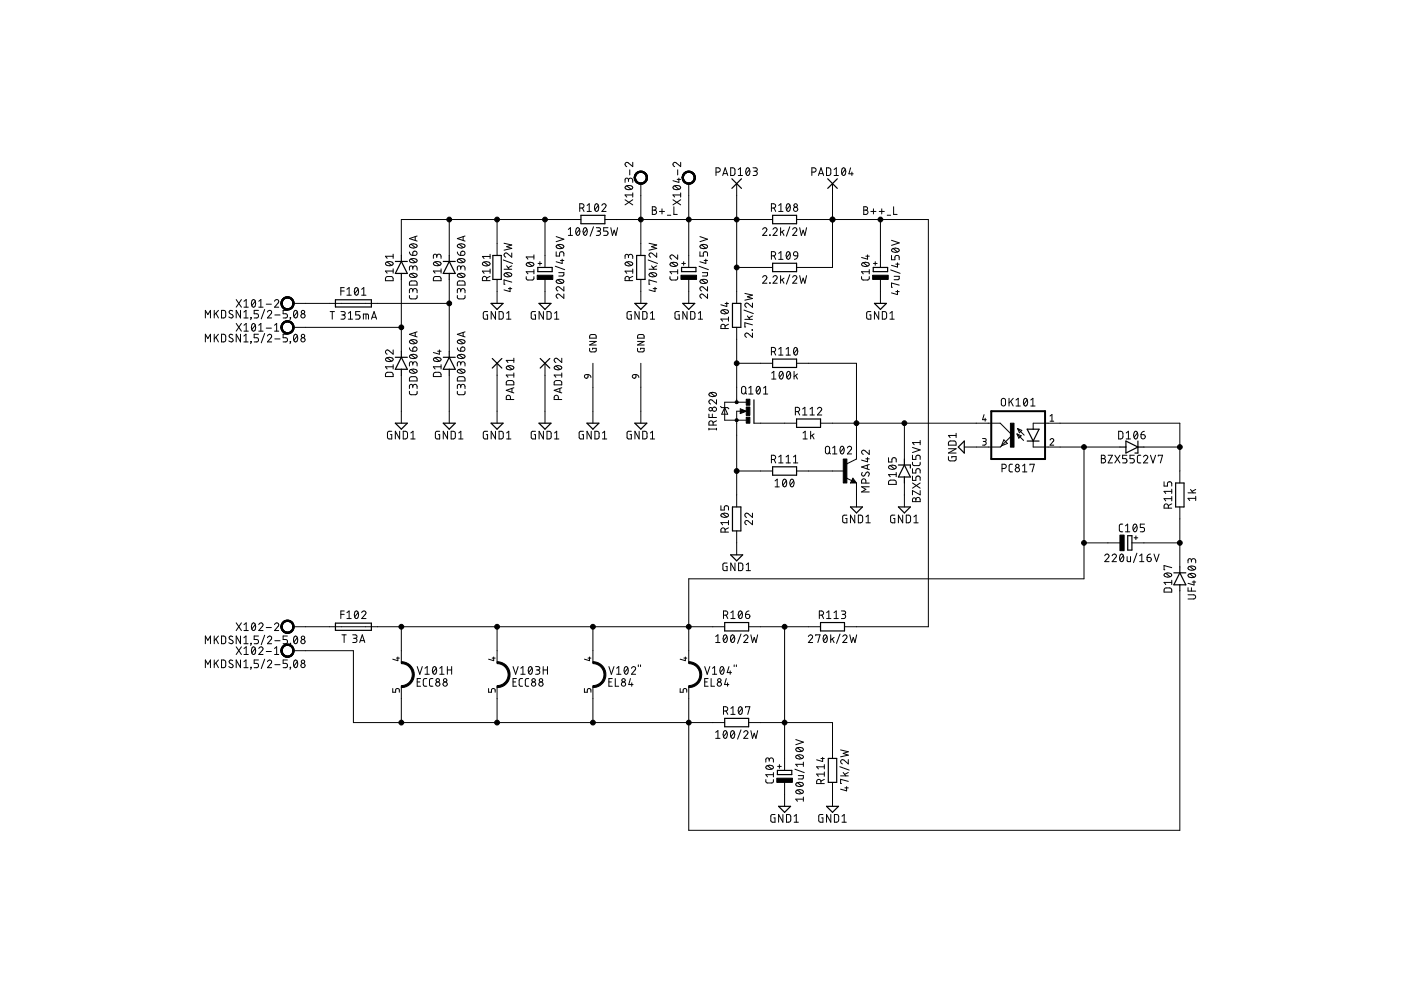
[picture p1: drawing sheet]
<svg xmlns="http://www.w3.org/2000/svg" width="297mm" height="210mm" viewBox="0 0 297 210" stroke-linecap="round" stroke-linejoin="round" font-family="sans-serif">
<g fill="none" stroke="#000" stroke-width=".21">
<path d="M132.6 39.5a1.03 1.03 0 0 1 1.6 .3 .97 .97 0 0 1-1.7 0zM132.9 39.4l.9 .7M133.2 38.2a.46 .46 0 0 1 .5-.4 .46 .46 0 0 1 .5 .4v.5M133.2 38.5v-.4a.36 .36 0 0 0-.3-.3 .36 .36 0 0 0-.4 .3v.6M133.5 36v1.1M134.2 34.4v.9l-1-.7a.44 .44 0 0 0-.7 .1 .44 .44 0 0 0 .4 .6M135.9 38.9v15.3M142.8 39.5a1.03 1.03 0 0 1 1.5 .3 .97 .97 0 0 1-1.6 0zM143 39.4l.9 .7M143.6 38h.7M143.7 36v1.1M143.9 37.8v.9l-1.2-.4"/>
<path d="M144.3 34.4v.9l-.9-.7a.44 .44 0 0 0-.7 .1 .44 .44 0 0 0 .3 .6M146 38.9v17.8M151.8 36.5h.5a.46 .46 0 0 0 .4-.5 .46 .46 0 0 0-.4-.4h-.5v1.6M153.2 37.2l.6-1.6 .5 1.6M153.4 36.8h.8M154.9 35.6h.7l.2 .3v.8l-.2 .5h-.7zM156.2 38.9v25.4M156.5 37.2h.9M156.5 35.9l.5-.3v1.6M158.3 35.7l.1-.1a.8 .8 0 0 1 .7 .5 .8 .8 0 0 1-.2 .9l-.3 .2a1.02 1.02 0 0 1-.3-1.5zM158.9 35.9l-.7 1M159.7 35.6h.5a.36 .36 0 0 1 .4 .3 .36 .36 0 0 1-.4 .4h-.3"/>
<path d="M160.1 36.3a.46 .46 0 0 1 .5 .5 .46 .46 0 0 1-.5 .4h-.4M172.1 36.5h.5a.46 .46 0 0 0 .4-.5 .46 .46 0 0 0-.4-.4h-.5v1.6M173.5 37.2l.6-1.6 .5 1.6M173.7 36.8h.8M175.2 35.6h.7l.2 .3v.8l-.2 .5h-.7zM176.5 38.9v17.8h-7.6M176.8 37.2h1M176.8 35.9l.5-.3v1.6M178.6 35.7l.1-.1a.8 .8 0 0 1 .7 .5 .8 .8 0 0 1-.2 .9l-.3 .2a1.04 1.04 0 0 1-.3-1.5zM179.2 35.9l-.7 1M180.3 35.6l-.3 1.3h.9M180.6 36.5v.7"/>
<path d="M81.8 55.6a1.02 1.02 0 0 1 1.6 .3 .97 .97 0 0 1-1.7 0zM81.9 58.8l1.2-.1 .2 .2 .1 .6h-1.7zM82.1 55.5l.9 .8M83.4 54.3h-1.7l.4 .5M83.4 57.5h-1.7l.4 .4M83.4 53.9v.9M83.4 57v.9M85.1 59.2v15.3M86.8 53.4l.3 .6 .4 .1M86.9 58.1a1.02 1.02 0 0 1 1.5 .3 .97 .97 0 0 1-1.6 0zM86.9 55a1.02 1.02 0 0 1 1.5 .3 .97 .97 0 0 1-1.6 0zM86.9 51.9a1.04 1.04 0 0 1 1.5 .2 .95 .95 0 0 1-1.6 0z"/>
<path d="M86.9 59.7l1.3-.1 .2 .2v.7h-1.6zM87.2 58l.9 .8M87.2 54.9l.9 .7M87.2 51.8l.9 .7M87.5 56.8a.46 .46 0 0 1 .5-.4 .46 .46 0 0 1 .4 .4v.5M87.5 57.1v-.4a.36 .36 0 0 0-.3-.3 .36 .36 0 0 0-.4 .3v.6M87.6 53.4a.46 .46 0 0 1 .8 .1 .46 .46 0 0 1-.4 .6h-.5zM88 50.2v.8M88.4 50l-1.6 .6 1.6 .5M92 55.6a1.02 1.02 0 0 1 1.5 .3 .97 .97 0 0 1-1.6 0zM92 58.8l1.2-.1 .3 .2v.6h-1.6zM92.2 55.5l1 .8"/>
<path d="M92.6 54.3a.46 .46 0 0 1 .5-.4 .46 .46 0 0 1 .4 .4v.5M92.6 54.6v-.3a.36 .36 0 0 0-.4-.4 .36 .36 0 0 0-.3 .4v.5M93.5 57v.9M93.5 57.5h-1.6l.3 .4M95.2 46.5v7.7M95.2 59.2v15.3M97 53.4l.3 .6 .4 .1M97.1 58.1a1.02 1.02 0 0 1 1.5 .3 .97 .97 0 0 1-1.6 0zM97.1 55a1.02 1.02 0 0 1 1.5 .3 .97 .97 0 0 1-1.6 0zM97.1 51.9a1.04 1.04 0 0 1 1.5 .2 .95 .95 0 0 1-1.6 0zM97.1 59.7l1.2-.1 .3 .2v.7h-1.6zM97.3 58l.9 .8"/>
<path d="M97.3 54.9l.9 .7M97.3 51.8l.9 .7M97.7 56.8a.46 .46 0 0 1 .4-.4 .46 .46 0 0 1 .5 .4v.5M97.7 57.1v-.4a.36 .36 0 0 0-.4-.3 .36 .36 0 0 0-.3 .3v.6M97.8 53.4a.46 .46 0 0 1 .7 .1 .46 .46 0 0 1-.4 .6h-.4zM98.2 50.2v.8M98.6 50l-1.6 .6 1.6 .5M102.4 55.7a1.04 1.04 0 0 1 1.5 .2 .95 .95 0 0 1-1.6 0zM102.6 55.6l.9 .7M103.2 59.5v-.4a.46 .46 0 0 0-.5-.5 .46 .46 0 0 0-.4 .5v.4h1.6M103.9 57.5h-1.6l.3 .5M103.9 58.6l-.7 .3"/>
<path d="M103.9 53.9v.9M103.9 57v1M103.9 54.4h-1.6l.3 .4M105.4 46.5v7.7M105.4 59.2v5.1M106.7 55.1l2 .8M106.9 57.1h1.6M106.9 51.6l1.6 .3-1.1 .4 1.1 .4-1.6 .3M107 58a1.02 1.02 0 0 1 1.5 .3 .97 .97 0 0 1-1.6 0zM107.2 57.9l.9 .7M107.4 56.4l.5 .7M108.5 53.6v.9l-.9-.7a.44 .44 0 0 0-.7 .1 .44 .44 0 0 0 .3 .6"/>
<path d="M108.5 59.8l-1.6-.4v.9h.2M108.5 56.4l-.8 .4M111.6 58.7v.5l.3 .2h1.1l.2-.2v-.5M111.7 55.8a1.04 1.04 0 0 1 1.5 .2 .95 .95 0 0 1-1.6 0zM111.9 55.7l.9 .7M113.2 57.6h-1.6l.3 .5M113.2 54v.9M113.2 57.2v.9M113.2 54.5h-1.6l.3 .4M114.1 55.9h.8M114.5 55.5v.7M115.5 46.5v10.2"/>
<path d="M115.5 59.2v5.1M117.7 56.5l2 .7M117.9 53.4v.9h.7v-.6a.46 .46 0 0 1 .5-.3 .46 .46 0 0 1 .4 .3v.6M117.9 50.2l1.6 .5-1.6 .5M118 59.4a1.02 1.02 0 0 1 1.5 .3 .97 .97 0 0 1-1.6 0zM118 52a1.02 1.02 0 0 1 1.5 .3 .97 .97 0 0 1-1.6 0zM118.3 59.3l.9 .7M118.3 51.9l.9 .7M118.5 57.8h1v.6l-.1 .1h-.9M118.8 55.2h.7M119.2 54.9v1l-1.3-.4M120.5 48.6l.4-.3v1.6"/>
<path d="M120.5 49.9h.9M122.3 48.4l.2-.1a.97 .97 0 0 1 0 1.6 1.03 1.03 0 0 1-.2-1.5zM122.9 48.6l-.7 1M122.9 44.1h.5a.46 .46 0 0 0 .4-.4 .46 .46 0 0 0-.4-.5h-.5v1.6M123.2 46.5h-38.1v7.7M123.5 44.1l.3 .7M123.8 48.4l.3-.1a.97 .97 0 0 1 0 1.6 1.03 1.03 0 0 1-.3-1.5zM124.4 48.6l-.7 1M124.5 43.6l.4-.4v1.6M124.5 44.8h.9M125.8 48.1l-.7 2M126.2 43.3l.3-.1a.97 .97 0 0 1 0 1.6 1.02 1.02 0 0 1-.3-1.5z"/>
<path d="M126.4 48.3h.6a.36 .36 0 0 1 .3 .3 .36 .36 0 0 1-.3 .4h-.4M126.9 43.6l-.8 .9M126.9 49a.46 .46 0 0 1 .4 .5 .46 .46 0 0 1-.4 .4h-.5M127.6 43.6a.44 .44 0 0 1 .6-.4 .44 .44 0 0 1 .2 .7l-.8 .9h.9M128.2 46.5h35.6M128.9 48.3h-.9v.7h.5a.46 .46 0 0 1 .4 .5 .46 .46 0 0 1-.4 .4h-.5M129.5 48.3l.4 1.6 .3-1.1 .4 1.1 .3-1.6M132.5 42.4l1.7 1M132.6 55.7a1.06 1.06 0 0 1 1.6 .2 .95 .95 0 0 1-1.7 0zM132.9 55.6l.9 .7M133.2 54.4a.46 .46 0 0 1 .5-.5 .46 .46 0 0 1 .5 .5v.4M133.2 54.6v-.3a.36 .36 0 0 0-.3-.4 .36 .36 0 0 0-.4 .4v.5"/>
<path d="M133.4 59.5v-.4a.44 .44 0 0 0-.4-.5 .44 .44 0 0 0-.5 .5v.4h1.7M134.2 58.6l-.8 .3M134.2 57.5h-1.7l.4 .5M134.2 40.9v.9M134.2 57v1M134.2 42.4l-1.7 1M134.2 41.3h-1.7l.4 .5M135.9 59.2v5.1M137.4 55.1l2 .8M137.6 57.1h1.6M137.6 51.6l1.6 .3-1.1 .4 1.1 .4-1.6 .3M137.7 58a1.03 1.03 0 0 1 1.5 .3 .97 .97 0 0 1-1.6 0z"/>
<path d="M138 57.9l.9 .7M138.1 56.4l.6 .7M138.3 43.8h.5a.36 .36 0 0 1 .3 .4 .36 .36 0 0 1-.3 .4 .46 .46 0 0 1 .4 .4 .46 .46 0 0 1-.4 .5h-.5zM138.3 44.6h.5M139.2 53.6v.9l-.9-.7a.44 .44 0 0 0-.7 .1 .44 .44 0 0 0 .4 .6M139.2 59.8l-1.6-.4v.9h.2M139.2 56.4l-.7 .4M139.8 44.8h1.1M140.4 44.3v1.1M141.5 45.6h.7M142 58.7l.1 .5 .3 .2h1l.2-.2 .1-.5M142.2 55.8a1.06 1.06 0 0 1 1.5 .2 .95 .95 0 0 1-1.7 0z"/>
<path d="M142.4 55.7l.9 .7M142.7 42.4l1.6 1M142.9 43.8v1.7h.7M143.7 54v.9l-.9-.7a.45 .45 0 0 0-.7 .1 .45 .45 0 0 0 .3 .6M143.7 57.6h-1.7l.4 .5M143.7 57.2v.9M144.3 41.3h-1.6l.3 .5M144.3 42.4l-1.6 1M144.3 40.9v.9M144.5 55.9h.8M144.9 55.5v.7M146 59.2v5.1"/>
<path d="M148.2 56.5l2 .7M148.4 53.4v.9h.7v-.6a.45 .45 0 0 1 .5-.3 .45 .45 0 0 1 .4 .3v.6M148.4 50.2l1.6 .5-1.6 .5M148.5 59.4a1 1 0 0 1 1.5 .3 .95 .95 0 0 1-1.6 0zM148.5 52a1 1 0 0 1 1.5 .3 .95 .95 0 0 1-1.6 0zM148.8 59.3l.8 .7M148.8 51.9l.8 .7M148.9 57.8h1.1v.6l-.1 .1h-1M149.3 55.2h.7M149.6 54.9v1l-1.2-.4M156.2 56.7h7.6M161.7 58.8a.45 .45 0 0 1 .6-.3 .45 .45 0 0 1 .2 .7l-.8 .8h.9"/>
<path d="M161.7 48.6a.45 .45 0 0 1 .6-.3 .45 .45 0 0 1 .2 .7l-.8 .9h.9M163.2 49.8l.1 .1zM163.2 60h.1zM163.6 54.3h.4a.44 .44 0 0 0 .5-.5 .44 .44 0 0 0-.5-.4h-.4v1.6M163.6 44.1h.4a.46 .46 0 0 0 .5-.4 .46 .46 0 0 0-.5-.5h-.4v1.6M163.9 58.8a.44 .44 0 0 1 .6-.3 .44 .44 0 0 1 .2 .7l-.8 .8h.9M163.9 48.6a.44 .44 0 0 1 .6-.3 .44 .44 0 0 1 .2 .7l-.8 .9h.9M164.1 54.3l.4 .7M164.1 44.1l.4 .7M165.1 44.8h.9M165.1 53.7l.5-.3v1.6M165.1 43.6l.5-.4v1.6"/>
<path d="M165.1 55h.9M165.5 48.3v1.6M165.5 58.4v1.6M165.8 59.3l.4 .7M165.8 49.1l.4 .8M166.2 59l-.7 .5M166.2 48.8l-.7 .6M166.9 53.5l.2-.1a.97 .97 0 0 1 0 1.6 1.03 1.03 0 0 1-.2-1.5zM166.9 43.3l.2-.1a.97 .97 0 0 1 0 1.6 1.02 1.02 0 0 1-.2-1.5zM167.4 58.3l-.7 1.9M167.4 48.1l-.7 2M167.5 53.7l-.7 .9"/>
<path d="M167.5 43.6l-.7 .9M168.1 58.8a.44 .44 0 0 1 .6-.3 .44 .44 0 0 1 .1 .7l-.7 .8h.9M168.1 48.6a.44 .44 0 0 1 .6-.3 .44 .44 0 0 1 .1 .7l-.7 .9h.9M168.4 53.5l.3-.1 .3 .1 .1 .8-.8-.2-.1-.3zM168.9 46.5h27.9v86.4h-17.8M169.1 54.3l-.3 .5-.4 .2M169.5 58.4l.4 1.6 .4-1 .3 1 .4-1.6M169.5 48.3l.4 1.6 .4-1.1 .3 1.1 .4-1.6M182.7 58.7v.5l.3 .2h1.1l.2-.2v-.5M182.8 55.8a1.02 1.02 0 0 1 1.5 .2 .95 .95 0 0 1-1.6 0zM183 55.7l.9 .7M183.1 43.8h.5a.36 .36 0 0 1 .3 .4 .36 .36 0 0 1-.3 .4 .46 .46 0 0 1 .4 .4 .46 .46 0 0 1-.4 .5h-.5z"/>
<path d="M183.1 44.6h.5M183.6 54.3h.7M183.9 54v.9l-1.2-.3M184.3 57.2v.9M184.3 57.6h-1.6l.3 .5M184.6 44.8h1.1M185.2 44.3v1.1M185.2 55.9h.8M185.6 55.5v.7M186.4 44.8h1.1M186.7 46.5v10.2M186.7 59.2v5.1"/>
<path d="M186.9 44.3v1.1M188.1 45.6h.7M188.8 57.2l2 .8M189 54.2v.9h.7v-.6a.47 .47 0 0 1 .5-.3 .47 .47 0 0 1 .4 .3v.6M189 50.9l1.6 .6-1.6 .5M189.1 52.8a1.02 1.02 0 0 1 1.5 .3 .97 .97 0 0 1-1.6 0zM189.4 52.7l.9 .7M189.5 43.8v1.7h.7M189.6 58.6h1v.5l-.1 .2h-.9M189.9 56h.7M190.3 55.7v.9l-1.3-.3M43.5 67.4v-1.6l.6 .9 .5-.9v1.6"/>
<path d="M43.5 72.5v-1.6l.6 .9 .5-.9v1.6M45.4 65.8v1.6M45.4 70.9v1.6M45.8 71.5l.5 1M45.8 66.4l.5 1M46.3 70.9l-.9 1M46.3 65.8l-.9 1M47 70.9h.6l.2 .3v1l-.2 .3h-.6zM47 65.8h.6l.2 .3v1l-.2 .3h-.6zM49.3 71a.41 .41 0 0 0-.5-.1 .41 .41 0 0 0-.1 .6l.6 .3a.41 .41 0 0 1 0 .6 .41 .41 0 0 1-.6 0l-.2-.1M49.3 65.9a.41 .41 0 0 0-.6 0 .41 .41 0 0 0 0 .6l.6 .2a.41 .41 0 0 1 0 .7 .41 .41 0 0 1-.6-.1l-.2-.1M50.1 68.6l1.1 1.6"/>
<path d="M50.1 63.5l1.1 1.6M51 65.8v1.6l-.9-1.6v1.6M51 70.9v1.6l-.9-1.6v1.6M51.2 68.6l-1.1 1.6M51.2 63.5l-1.1 1.6M51.7 72.5h.9M51.7 71.2l.5-.3v1.6M51.7 66.2l.5-.4v1.6M51.7 67.4h.9M51.7 69l.5-.4v1.6M51.7 63.9l.5-.4v1.6M51.7 70.2h.9"/>
<path d="M51.7 65.1h.9M53.2 72.4l.1 .1zM53.2 67.3l.1 .1zM53.3 72.5l-.2 .4M53.3 67.4l-.2 .4M53.5 68.7l.3-.1a.97 .97 0 0 1 0 1.6 1 1 0 0 1-.3-1.5zM53.5 63.6l.3-.1a.95 .95 0 0 1 0 1.6 1 1 0 0 1-.3-1.5zM54.1 69l-.7 .8M54.1 63.9l-.7 .9M54.8 70.9h-.9v.7h.5a.45 .45 0 0 1 .4 .5 .45 .45 0 0 1-.4 .4h-.5M54.8 65.8h-.9v.7h.5a.45 .45 0 0 1 .4 .5 .45 .45 0 0 1-.4 .4h-.5M54.9 70.2h.9"/>
<path d="M54.9 69l.4-.4v1.6M54.9 63.9l.4-.4v1.6M54.9 65.1h.9M56.1 70.7l-.7 2M56.1 65.6l-.7 2M56.5 69.6h1M56.5 64.5h1M56.7 71.2a.44 .44 0 0 1 .6-.3 .44 .44 0 0 1 .2 .7l-.8 .9h.9M56.7 66.2a.44 .44 0 0 1 .6-.4 .44 .44 0 0 1 .2 .7l-.8 .9h.9M58.2 63.9a.44 .44 0 0 1 .6-.4 .44 .44 0 0 1 .2 .7l-.8 .9h.9M58.2 70.2h.9M58.2 69l.5-.4v1.6"/>
<path d="M58.3 66.8h1.1M58.3 71.9h1.1M60.9 70.9h-.9v.7h.6a.45 .45 0 0 1 .3 .5 .45 .45 0 0 1-.3 .4h-.6M60.9 65.8h-.9v.7h.6a.45 .45 0 0 1 .3 .5 .45 .45 0 0 1-.3 .4h-.6M61.5 72.4l.1 .1zM61.5 67.3l.1 .1zM61.6 72.5l-.1 .4M61.6 67.4l-.1 .4M62.2 64.3h33M62.2 69.4h22.9M62.4 71l.3-.1a.97 .97 0 0 1 0 1.6 1 1 0 0 1-.3-1.5zM62.4 65.9l.3-.1a.95 .95 0 0 1 0 1.6 1 1 0 0 1-.3-1.5z"/>
<path d="M63 71.2l-.7 .9M63 66.2l-.7 .9M70 66.1h.9M70.4 66.1v1.6M72.3 61.7h.7M72.3 66.1h.5a.36 .36 0 0 1 .4 .3 .36 .36 0 0 1-.4 .4h-.3M72.7 66.8a.44 .44 0 0 1 .5 .4 .44 .44 0 0 1-.5 .5h-.4M73 61h-.7v1.6M73.6 61.3l.4-.3v1.6M73.6 62.6h.9M73.9 67.7h.9M73.9 66.4l.4-.3v1.6"/>
<path d="M75.3 61.1l.3-.1a.93 .93 0 0 1 0 1.6 1.02 1.02 0 0 1-.3-1.5zM75.9 61.3l-.7 .9M76.3 66.1h-.9v.7h.6a.45 .45 0 0 1 .3 .4 .45 .45 0 0 1-.3 .5h-.6M76.7 62.6h.9M76.7 61.3l.4-.3v1.6M77 67.7v-1.1l1 .1 .1 1M77.6 66.6v1.1M78.8 67.7l.5-1.6 .5 1.6M78.9 67.3h.8M81.8 76a1.02 1.02 0 0 1 1.6 .2 .97 .97 0 0 1-1.7 0zM81.9 79.1l.3-.2 .9 .1 .2 .2 .1 .6h-1.7zM82.1 75.9l.9 .7"/>
<path d="M83.4 74.2v.9l-1-.8a.44 .44 0 0 0-.7 .2 .44 .44 0 0 0 .4 .6M83.4 77.8h-1.7l.4 .4M83.4 77.3v.9M85.1 79.6v10.1M86.8 62.7v.5l.4 .2h1l.2-.2v-.5M86.8 73.7l.3 .6 .4 .2M86.9 78.5a1.04 1.04 0 0 1 1.5 .2 .95 .95 0 0 1-1.6 0zM86.9 75.3a1.02 1.02 0 0 1 1.5 .3 .97 .97 0 0 1-1.6 0zM86.9 72.2a1.02 1.02 0 0 1 1.5 .3 .97 .97 0 0 1-1.6 0zM87.2 78.3l.9 .8M87.2 75.2l.9 .7M87.2 72.1l.9 .7"/>
<path d="M87.5 61.6a.46 .46 0 0 1 .5-.4 .46 .46 0 0 1 .4 .4v.5M87.5 61.9v-.4a.36 .36 0 0 0-.3-.3 .36 .36 0 0 0-.4 .3v.6M87.5 77.1a.46 .46 0 0 1 .5-.4 .46 .46 0 0 1 .4 .4v.5M87.5 77.4v-.4a.36 .36 0 0 0-.3-.3 .36 .36 0 0 0-.4 .3v.6M87.6 73.7a.46 .46 0 0 1 .8 .1 .46 .46 0 0 1-.4 .7h-.5zM88 70.5v.8M88.4 70.4l-1.6 .5 1.6 .5M92 76a1.02 1.02 0 0 1 1.5 .2 .97 .97 0 0 1-1.6 0zM92 79.1l.4-.2 .8 .1 .3 .2v.6h-1.6zM92.2 75.9l1 .7M92.8 74.5h.7M93.2 74.2v.9l-1.3-.4"/>
<path d="M93.5 77.3v.9M93.5 77.8h-1.6l.3 .4M95.2 79.6v10.1M97 62.7v.5l.3 .2h1.1l.2-.2v-.5M97 73.7l.3 .6 .4 .2M97.1 78.5a1.04 1.04 0 0 1 1.5 .2 .95 .95 0 0 1-1.6 0zM97.1 75.3a1.02 1.02 0 0 1 1.5 .3 .97 .97 0 0 1-1.6 0zM97.1 72.2a1.02 1.02 0 0 1 1.5 .3 .97 .97 0 0 1-1.6 0zM97.3 78.3l.9 .8M97.3 75.2l.9 .7M97.3 72.1l.9 .7M97.7 61.6a.46 .46 0 0 1 .4-.4 .46 .46 0 0 1 .5 .4v.5"/>
<path d="M97.7 61.9v-.4a.36 .36 0 0 0-.4-.3 .36 .36 0 0 0-.3 .3v.6M97.7 77.1a.46 .46 0 0 1 .4-.4 .46 .46 0 0 1 .5 .4v.5M97.7 77.4v-.4a.36 .36 0 0 0-.4-.3 .36 .36 0 0 0-.3 .3v.6M97.8 73.7a.46 .46 0 0 1 .7 .1 .46 .46 0 0 1-.4 .7h-.4zM98.2 70.5v.8M98.6 70.4l-1.6 .5 1.6 .5M103.4 66.1h-.7l-.2 .2v1l.2 .3 .7 .1v-.9h-.3M105.1 66.1v1.6l-1-1.6v1.6M105.4 77v12.7M105.8 66.1h.6l.3 .2v1.1l-.3 .2-.6 .1zM107.4 67.7h.9M107.4 66.4l.5-.3v1.6"/>
<path d="M107.4 77.7a1 1 0 0 1 1.5 .3 .95 .95 0 0 1-1.6 0zM107.7 77.6l.9 .7M107.8 61.2h.7M108.1 60.9v.9l-1.2-.3M108.9 79.5h-1.6l.4 .5M108.9 75.9v1M108.9 79.1v.9M108.9 76.4h-1.6l.4 .5M113.5 66.1h-.6l-.3 .2v1.2l.3 .1 .6 .1v-.9h-.2M115.2 66.1v1.6l-.9-1.6v1.6M115.5 77v12.7M116 66.1h.6l.2 .2v1.1l-.2 .2-.6 .1z"/>
<path d="M117.6 67.7h.9M117.6 66.4l.4-.3v1.6M117.6 77.7a1 1 0 0 1 1.5 .3 .95 .95 0 0 1-1.6 0zM117.9 77.6l.8 .7M119.1 75.9v1l-.9-.8a.44 .44 0 0 0-.7 .1 .44 .44 0 0 0 .4 .7M119.1 79.1v.9M119.1 79.5h-1.6l.4 .5M119.5 62.3v.9l-.9-.7a.44 .44 0 0 0-.7 .1 .44 .44 0 0 0 .4 .6M119.5 60.8v.9l-.9-.8a.44 .44 0 0 0-.7 .1 .44 .44 0 0 0 .4 .7M124 79.5l.7-.1v.5a.39 .39 0 0 1-.6 .3 .39 .39 0 0 1-.1-.7zM124.7 79.4l.5 .3 .1 .3M125 73.9v.5l.2 .2h.9l.3-.2v-.5h-.8v.2"/>
<path d="M125 72.4h1.4l-1.4 .8h1.4M125.1 71h1.1l.2 .2v.5h-1.4zM125.7 77v12.7M133.9 66.1h-.7l-.2 .2v1.2l.2 .1 .7 .1v-.9h-.3M134.2 79.5l.6-.1v.5a.39 .39 0 0 1-.5 .3 .39 .39 0 0 1-.1-.7zM134.8 79.4l.5 .3 .1 .3M135.2 73.9v.5l.2 .2h.9l.2-.2 .1-.5h-.8v.2M135.2 72.4h1.4l-1.4 .8h1.4M135.3 71h1l.2 .2 .1 .5h-1.4zM135.5 66.1v1.6l-.9-1.6v1.6M135.9 77v12.7M136.3 66.1h.6l.3 .2v1.1l-.3 .2-.6 .1z"/>
<path d="M137.9 67.7h.9M137.9 66.4l.4-.3v1.6M138.5 61.2h.7M138.9 60.9v.9l-1.3-.3M144 66.1h-.7l-.2 .2v1l.2 .3 .7 .1v-.9h-.3M145.7 66.1v1.6l-.9-1.6v1.6M146.4 66.1h.7l.2 .2v.9l-.2 .4-.7 .1zM148.1 67.7h.8M148.1 66.4l.4-.3v1.6M150 62.3v.9l-.9-.7a.44 .44 0 0 0-.7 .1 .44 .44 0 0 0 .4 .6M150 60.8v.9l-.9-.8a.44 .44 0 0 0-.7 .1 .44 .44 0 0 0 .4 .7M153 65.8a1.02 1.02 0 0 1 1.5 .3 .93 .93 0 0 1-1.7 0z"/>
<path d="M153.2 65.7l.9 .7M153.7 69.7v-.5a.44 .44 0 0 0-.4-.5 .44 .44 0 0 0-.5 .5v.5h1.7M153.7 64.3h.8M154.1 64.1v.9l-1.3-.4M154.5 68.7l-.8 .4M154.5 67.6h-1.7l.4 .5M154.5 67.2v.9M156.2 69.4v15.9M156.2 77h7.6M157.7 65.7l2 .8M157.9 67.7h1.6M157.9 62.2l1.6 .4-1 .3 1 .4-1.6 .3"/>
<path d="M158.5 67l.5 .7M159.4 69.9l.1 .1zM159.5 70.6v.9l-.9-.8a.45 .45 0 0 0-.7 .2 .45 .45 0 0 0 .4 .6M159.5 64.3v.9l-.9-.8a.44 .44 0 0 0-.7 .1 .44 .44 0 0 0 .4 .7M159.5 68.9l-1.6-.5v.9h.2M159.5 67l-.7 .4M163.6 74.6h.4a.46 .46 0 0 0 .5-.5 .46 .46 0 0 0-.5-.4h-.4v1.6M163.6 79.1l.5-.4v1.7M164.1 74.6l.4 .7M165.1 74l.5-.3v1.6M165.1 75.3h.9M165.4 78.8l.2-.1a.97 .97 0 0 1 0 1.7 1.02 1.02 0 0 1-.2-1.6z"/>
<path d="M166 79.1l-.7 .9M166.7 74l.4-.3v1.6M166.7 75.3h.9M166.9 78.8l.3-.1a.97 .97 0 0 1 0 1.7 1.02 1.02 0 0 1-.3-1.6zM167.6 79.1l-.8 .9M168.4 78.7v1.7M168.4 73.8l.3-.1a.95 .95 0 0 1 0 1.6 1.02 1.02 0 0 1-.3-1.5zM168.7 79.6l.4 .8M168.9 77h12.7v20.3l-2 1M169.1 74l-.8 .9M169.1 79.3l-.7 .5M184.6 66.1h-.6l-.2 .2-.1 1 .3 .3 .6 .1v-.9h-.2"/>
<path d="M186.3 66.1v1.6l-.9-1.6v1.6M187.1 66.1h.6l.2 .2 .1 .9-.3 .4-.6 .1zM188.7 67.7h.9M188.7 66.4l.4-.3v1.6M189.9 61.8h.7M190.3 61.6v.9l-1.3-.4M190.6 60.5l-1.6-.5v.9h.2M83.1 91.4l-.7 .1-.2 .2-.1 1 .3 .3 .7 .1v-.9h-.3M84.7 91.4v1.7l-.9-1.7v1.7M85.5 91.4l.6 .1 .3 .2v.9l-.3 .4-.6 .1zM86.8 83l.1 .6 .3 .1h1l.2-.2v-.5M86.9 80l.4-.1h.9l.2 .2v.7h-1.6z"/>
<path d="M87.1 93.1h.9M87.1 91.8l.5-.4v1.7M87.5 81.9a.46 .46 0 0 1 .5-.4 .46 .46 0 0 1 .4 .4v.5M87.5 82.2v-.3a.36 .36 0 0 0-.3-.4 .36 .36 0 0 0-.4 .4v.5M93.2 91.4l-.7 .1-.1 .2-.1 1 .2 .3 .7 .1v-.9h-.3M94.9 91.4v1.7l-.9-1.7v1.7M95.7 91.4l.6 .1 .2 .2v1.1l-.2 .2-.6 .1zM97 83v.5l.3 .2h1.1l.2-.2v-.5M97.1 80l.3-.1h.9l.3 .2v.7h-1.6zM97.3 91.8l.4-.4v1.7M97.3 93.1h.9M97.7 81.9a.46 .46 0 0 1 .4-.4 .46 .46 0 0 1 .5 .4v.5"/>
<path d="M97.7 82.2v-.3a.36 .36 0 0 0-.4-.4 .36 .36 0 0 0-.3 .4v.5M103.4 91.4l-.7 .1-.2 .2v1l.2 .3 .7 .1v-.9h-.3M105.1 91.4v1.7l-1-1.7v1.7M105.8 91.4l.6 .1 .3 .2v1.1l-.3 .2-.6 .1zM107.4 93.1h.9M107.4 91.8l.5-.4v1.7M107.5 80.8l.3-.1h.9l.2 .3v.6h-1.6zM108.2 84.7v-.5a.44 .44 0 0 0-.4-.4 .44 .44 0 0 0-.5 .4v.5h1.6M108.5 82.4v.8M108.9 82.2l-1.6 .6 1.6 .5M113.5 91.4l-.6 .1-.3 .2v1l.3 .3 .6 .1v-.9h-.2M115.2 91.4v1.7l-.9-1.7v1.7"/>
<path d="M116 91.4l.6 .1 .2 .2v1.1l-.2 .2-.6 .1zM117.6 93.1h.9M117.6 91.8l.4-.4v1.7M117.6 80.8l.3-.1h.9l.3 .3v.6h-1.6zM118.4 84.7v-.5a.44 .44 0 0 0-.5-.4 .44 .44 0 0 0-.4 .4v.5h1.6M118.7 82.4v.8M119.1 82.2l-1.6 .6 1.6 .5M123.7 91.4l-.7 .1-.2 .2v1l.2 .3 .7 .1v-.9h-.3M125.3 91.4v1.7l-.8-1.7v1.7M126.1 91.4l.6 .1 .3 .2v1.1l-.3 .2-.6 .1zM127.7 93.1h1M127.7 91.8l.5-.4v1.7"/>
<path d="M133.9 91.4l-.7 .1-.2 .2-.1 1 .3 .3 .7 .1v-.9h-.3M135.5 91.4v1.7l-.9-1.7v1.7M136.3 91.4l.6 .1 .3 .2v1.1l-.3 .2-.6 .1zM137.9 93.1h.9M137.9 91.8l.4-.4v1.7M150.3 91h1.6M150.3 87.8v.7h1.6M150.3 90.8v.4M150.4 83.4a1 1 0 0 1 1.5 .3 .95 .95 0 0 1-1.6 0zM150.7 83.3l.9 .7M151 87.8v.7M151.2 90.1v-.4a.44 .44 0 0 0-.5-.5 .44 .44 0 0 0-.4 .5v.4h1.6"/>
<path d="M151.9 84.8v.9l-.9-.8a.45 .45 0 0 0-.7 .1 .45 .45 0 0 0 .4 .7M151.9 90.8v.4M151.9 89.2l-.7 .4M152.8 86.2l.2 .2h1.3l.2 .3M153.6 86.4l.7 1.4h-1.3zM156.2 99.9h7.6M157 86.7l1.2 .5-1.2 .5zM157.1 87.2h-.9v20.3M157.4 82.1l.3-.2 .4 .3v.9a.44 .44 0 0 1-.4 .4 .44 .44 0 0 1-.5-.4zM157.9 83.2l.4 .3M158.2 85.3h-4.6v3.8h4.6M158.7 82.3l.5-.4v1.6"/>
<path d="M158.7 83.5h1M159.9 89.7h9M160.5 82l.3-.1a.95 .95 0 0 1 0 1.6 1 1 0 0 1-.3-1.5zM161.1 82.3l-.7 .9M161.9 83.5h.9M161.9 82.3l.4-.4v1.6M163.6 97.4h.4a.46 .46 0 0 0 .5-.4 .46 .46 0 0 0-.5-.5h-.4v1.6M163.6 80.4h.9M164.1 97.4l.4 .7M165.1 98.1h.9M165.1 96.9l.5-.4v1.6M166.7 98.1h.9"/>
<path d="M166.7 96.9l.4-.4v1.6M168.2 98.1h.9M168.2 96.9l.5-.4v1.6M168.6 87.3h.5a.46 .46 0 0 0 .4-.5 .46 .46 0 0 0-.4-.4h-.5v1.6M168.9 99.9h10.1M169.2 87.3l.3 .7M170.2 86.7l.4-.3v1.6M170.2 88h.9M170.3 91.8l.4-.4v1.7M170.3 93.1h.9M171.7 88h1M171.7 86.7l.5-.3v1.6"/>
<path d="M171.9 91.4v1.7M172.2 92.3l.4 .8M172.6 92l-.7 .5M173.3 86.7a.44 .44 0 0 1 .6-.3 .44 .44 0 0 1 .2 .7l-.8 .9h.9M174 89.7h38.1l2.5 2.6-2.3 2.2M175.1 94.7l.4-.1 .3 .1 .1 1.1a.44 .44 0 0 1-.4 .4 .44 .44 0 0 1-.5-.4zM175.7 95.9l.4 .3M176.5 95l.5-.4v1.6M176.5 96.2h.9M178.3 94.7l.2-.1a.97 .97 0 0 1 0 1.6 1.02 1.02 0 0 1-.2-1.5zM178.9 95l-.7 .9M179.7 95a.44 .44 0 0 1 .6-.4 .44 .44 0 0 1 .1 .7l-.7 .9h.9"/>
<path d="M183.6 97.3h.7M183.9 98.6v.8M183.9 97v.9l-1.2-.3M184.3 95.4v1l-.9-.8a.45 .45 0 0 0-.7 .1 .45 .45 0 0 0 .3 .7M184.3 98.5l-1.6 .5 1.6 .6M188.4 97v1h.7v-.6a.47 .47 0 0 1 .5-.4 .47 .47 0 0 1 .4 .4v.6M188.5 98.8a1.04 1.04 0 0 1 1.5 .3 .95 .95 0 0 1-1.6 0zM188.7 98.7l1 .7M191.7 89.7v7.6M193.5 99.4v.9h.7v-.6a.47 .47 0 0 1 .4-.3 .47 .47 0 0 1 .5 .3v.6M193.5 98v.5l.3 .2h1.1l.2-.2v-.5M193.5 96.5v.9h.7v-.5a.47 .47 0 0 1 .4-.4 .47 .47 0 0 1 .5 .4v.5"/>
<path d="M193.5 94.9l1.6 .5-1.6 .5M195.1 93.4v.9M195.1 93.8h-1.6l.3 .5M201.1 96.8v.6l.2 .3h1.1l.3-.2v-.7h-.9v.3M201.1 95.1h1.6l-1.6 1h1.6M201.2 93.6l1.2-.1 .3 .3v.6h-1.6zM202.7 91.9v.9M202.7 92.3h-1.6l.3 .5M208.3 93h.6l.2 .2-.2 .4h-.4M208.6 87.9l-.3 1.1h.8M208.7 93.6a.39 .39 0 0 1 .4 .4 .39 .39 0 0 1-.4 .4h-.4M208.9 88.7v.6"/>
<path d="M212.3 94.5l-.2 .3h-7.7M212.4 84.6l.3-.1 .4 .1 .1 1a.44 .44 0 0 1-.5 .5 .44 .44 0 0 1-.4-.5zM212.4 99.3h.5a.46 .46 0 0 0 .5-.4 .46 .46 0 0 0-.5-.5h-.5v1.7M212.8 93.3l.8 .7-1.3 .5zM213.9 84.5v1.6M214.3 85.1l.5 1M214.7 98.4h-.5l-.2 .4v1l.2 .2 .5 .1M214.8 84.5l-.9 .9M215.4 84.8l.5-.3v1.6M215.4 86.1h.9M215.6 92l1.4 1.4M215.6 92l.9 .4-.5 .5z"/>
<path d="M215.8 90.9l.8 .3-.5 .6zM215.8 90.9l1.3 1.4M216.8 98.8l.5-.4v1.7M217.2 84.6l.2-.1a.95 .95 0 0 1 0 1.6 1.04 1.04 0 0 1-.2-1.5zM217.8 84.8l-.7 .9M218.4 98.6v-.2h.9l-.5 1.7M218.5 86.1h1M218.5 84.8l.5-.3v1.6M219.1 91v-1.3h31v12.7M219.1 93.5v1.3h18.3M222.6 93.3a.38 .38 0 0 1 .6-.3 .38 .38 0 0 1 .1 .6l-.7 .8h.8M222.6 88.2l.4-.3v1.4"/>
<path d="M222.6 89.3h.8M229.8 94.8v27.9h-83.8v17.8M233.5 96.5h.5a.36 .36 0 0 1 .3 .4 .36 .36 0 0 1-.3 .3 .46 .46 0 0 1 .4 .5 .46 .46 0 0 1-.4 .4h-.5zM233.5 97.2h.5M234.9 96.5h1l-1 1.6h1M236.4 96.5l1 1.6M237.2 91.4l.6 .1 .2 .2 .1 .9-.3 .4-.6 .1zM237.4 96.5l-1 1.6M238.8 93.1h.9M238.8 91.8l.4-.4v1.7M238.9 96.5h-.9v.7h.6a.46 .46 0 0 1 .3 .5 .46 .46 0 0 1-.3 .4h-.6M240.5 96.5h-.9v.7h.5a.46 .46 0 0 1 .4 .5 .46 .46 0 0 1-.4 .4h-.5"/>
<path d="M240.6 91.5h.1a.8 .8 0 0 1 .6 .5 .8 .8 0 0 1-.2 .8l-.2 .2a.8 .8 0 0 1-.6-.5 .8 .8 0 0 1 .2-.8zM241.2 91.8l-.8 .9M241.9 96.5h-.5l-.2 .4v1l.2 .2h.5M241.9 92.2h.6a.45 .45 0 0 1 .3 .5 .45 .45 0 0 1-.4 .4 .45 .45 0 0 1-.5-.5zM242.4 96.9a.45 .45 0 0 1 .7-.4 .45 .45 0 0 1 .1 .7l-.8 .9h1M242.5 94.8h7.6M242.6 91.4l-.5 .3-.2 .5M243.9 96.5l.6 1.6 .5-1.6M245.6 96.7v-.2h.9l-.5 1.6M152.8 107.2v.9h.8v-.5a.45 .45 0 0 1 .4-.4 .45 .45 0 0 1 .5 .4v.5M153 109a1 1 0 0 1 1.5 .3 .95 .95 0 0 1-1.7 0zM153.2 108.9l.9 .7"/>
<path d="M153.7 112.8v-.4a.44 .44 0 0 0-.4-.5 .44 .44 0 0 0-.5 .5v.4h1.7M154.2 119.4h-.7l-.2 .2v1l.2 .4h.7v-.9h-.3M154.5 110.8h-1.7l.4 .5M154.5 110.4v.9M154.5 111.9l-.8 .4M155.8 119.4v1.6l-.9-1.6v1.6M156.2 112.6v5M156.6 119.4h.6l.3 .3v.8l-.3 .5h-.6zM158.2 119.7l.5-.3v1.6M159.5 110.4v.9l-.9-.8a.44 .44 0 0 0-.7 .1 .44 .44 0 0 0 .4 .7M159.5 108.8v.9l-.9-.8a.45 .45 0 0 0-.7 .2 .45 .45 0 0 0 .4 .6M164.3 102l.5-.4v1.6"/>
<path d="M164.3 103.2h.9M166.1 101.7l.2-.1a.97 .97 0 0 1 0 1.6 1.02 1.02 0 0 1-.2-1.5zM166.7 102l-.7 .9M167.7 101.7l.2-.1a.97 .97 0 0 1 0 1.6 1.02 1.02 0 0 1-.2-1.5zM168.3 102l-.7 .9M179.3 101.3l1.3 .6M179.6 109.2h-.7l-.2 .2v1.1l.2 .3h.7v-.9h-.3M180.8 101.4l.8 1h-1.3zM181.2 109.2v1.6l-.9-1.6v1.6M181.6 102.4v5.1M182 109.2h.6l.3 .3v.9l-.3 .4h-.6zM182.8 100.2l-.1 .4 .3 .3h.3l.3-.6a.38 .38 0 0 1 .5-.2 .38 .38 0 0 1 .2 .5l-.2 .4"/>
<path d="M183.6 102.4v-.4a.46 .46 0 0 0-.5-.5 .46 .46 0 0 0-.4 .5v.4h1.6M183.6 110.8h.9M183.6 109.6l.5-.4v1.6M184.3 103.2h-1.6l.9 .6-.9 .5h1.6M188.5 101.9l1.2-.1 .3 .3v.6h-1.6zM189.7 109.2h-.7l-.2 .2v1.1l.2 .3h.7v-.9h-.3M190 100.2v.9M190 100.6h-1.6l.3 .5M191.4 109.2v1.6l-.9-1.6v1.6M191.7 102.4v5.1M192.2 109.2h.6l.2 .3 .1 .9-.3 .4h-.6zM193.5 100.9v1h.7v-.6a.47 .47 0 0 1 .4-.4 .47 .47 0 0 1 .5 .4v.6"/>
<path d="M193.5 102.4l1.6 1.1M193.6 105.6h.4l.2 .3a.46 .46 0 0 1 .4-.4 .46 .46 0 0 1 .5 .4v.5h-1.6zM193.8 110.8h.9M193.8 109.6l.4-.4v1.6M194.2 105.9v.5M195.1 104v.9l-1.6-.9v.9M195.1 102.4l-1.6 1.1M216.8 100.1h.9M229.8 115.1h7.6M234.2 117.8a.45 .45 0 0 1 .7-.3 .45 .45 0 0 1 .1 .7l-.8 .9h.9M235.8 117.8a.44 .44 0 0 1 .6-.3 .44 .44 0 0 1 .2 .7l-.8 .9h.9M237.6 117.6l.2-.1a.93 .93 0 0 1 0 1.6 1.02 1.02 0 0 1-.2-1.5z"/>
<path d="M238 111.1h-.4l-.3 .4 .1 1.1 .6 .2M238.2 117.8l-.8 .9M238.6 112.8h.9M238.6 111.5l.5-.4v1.7M239 118v.8l.1 .3h.6v-1.1M240 115.1h10.1M240.4 111.2l.2-.1a.95 .95 0 0 1 0 1.7 1.01 1.01 0 0 1-.2-1.6zM240.5 114h.7M240.8 113.6v.8M241 111.5l-.7 .9M241 117.3l-.7 2M241.6 119.1h.9"/>
<path d="M241.6 117.8l.5-.3v1.6M242.7 111.1h-.9v.7h.5a.46 .46 0 0 1 .4 .5 .46 .46 0 0 1-.4 .5h-.5M243.2 118.2h.5a.45 .45 0 0 1 .4 .5 .45 .45 0 0 1-.5 .4 .45 .45 0 0 1-.4-.5zM243.9 117.5l-.6 .3-.1 .4M244.7 117.5l.5 1.6 .5-1.6M246.8 102.2v.9h.7v-.6a.46 .46 0 0 1 .5-.4 .46 .46 0 0 1 .4 .4v.6M247.7 107.7v-.4a.46 .46 0 0 0-.4-.5 .46 .46 0 0 0-.5 .5v.4h1.6M248.4 106.8l-.7 .4M248.4 105.7h-1.6l.4 .5M248.4 103.7v.9M248.4 105.3v.9M248.4 104.2h-1.6l.4 .4"/>
<path d="M250.1 107.5v12.7M251.9 104.5h1.6M252.4 103.8l.6 .7M252.6 118.9a.46 .46 0 0 1 .5-.5 .46 .46 0 0 1 .4 .5v.4M252.6 119.2v-.4a.36 .36 0 0 0-.4-.4 .36 .36 0 0 0-.3 .4v.5M253.5 105.7h-1.6l.3 .4M253.5 105.2v.9M253.5 103.8l-.8 .4M43.5 136.5v-1.6l.6 .9 .5-.9v1.6M45.4 134.9v1.6M45.4 139.9v1.7M45.8 135.5l.5 1"/>
<path d="M46.3 139.9l-.9 1M46.3 134.9l-.9 .9M47 139.9l.6 .1 .2 .2v1.1l-.2 .2-.6 .1zM47 134.9h.6l.2 .2v1.1l-.2 .3h-.6zM49.3 135a.41 .41 0 0 0-.5-.1 .41 .41 0 0 0-.1 .6l.6 .3a.41 .41 0 0 1 0 .6 .41 .41 0 0 1-.6 0l-.2-.1M50.1 137.1l1.1 1.7M50.1 132.1l1.1 1.6M51 134.9v1.6l-.9-1.6v1.6M51 139.9v1.7l-.9-1.7v1.7M51.2 137.1l-1.1 1.7M51.2 132.1l-1.1 1.6M51.7 135.2l.5-.3v1.6"/>
<path d="M51.7 136.5h.9M51.7 132.4l.5-.3v1.6M51.7 137.5l.5-.4v1.7M51.7 138.8h.9M51.7 133.7h.9M53.2 136.4l.1 .1zM53.3 136.5l-.2 .3M53.5 137.2l.3-.1a.97 .97 0 0 1 0 1.7 1.02 1.02 0 0 1-.3-1.6zM53.5 132.2l.3-.1a.97 .97 0 0 1 0 1.6 1 1 0 0 1-.3-1.5zM54.1 137.5l-.7 .9M54.1 132.4l-.7 .9M54.8 139.9h-.9v.8h.5a.47 .47 0 0 1 .4 .4 .47 .47 0 0 1-.4 .5h-.5"/>
<path d="M54.8 134.9h-.9v.7h.5a.45 .45 0 0 1 .4 .4 .45 .45 0 0 1-.4 .5h-.5M54.9 137.5a.45 .45 0 0 1 .6-.3 .45 .45 0 0 1 .1 .7l-.7 .9h.9M54.9 132.4a.44 .44 0 0 1 .6-.3 .44 .44 0 0 1 .1 .7l-.7 .9h.9M56.1 139.8l-.7 2M56.1 134.7l-.7 2M56.5 138.1h1M56.5 133.1h1M56.7 135.2a.45 .45 0 0 1 .6-.3 .45 .45 0 0 1 .2 .7l-.8 .9h.9M58.2 132.4a.44 .44 0 0 1 .6-.3 .44 .44 0 0 1 .2 .7l-.8 .9h.9M58.2 137.5l.5-.4v1.7M58.2 138.8h.9M58.3 135.8h1.1"/>
<path d="M60.9 139.9h-.9v.8h.6a.47 .47 0 0 1 .3 .4 .47 .47 0 0 1-.3 .5h-.6M60.9 134.9h-.9v.7h.6a.45 .45 0 0 1 .3 .4 .45 .45 0 0 1-.3 .5h-.6M61.5 136.4l.1 .1zM61.6 136.5l-.1 .3M62.2 132.9h91.4M62.2 138h12.7v15.2h78.7M62.4 135l.3-.1a.97 .97 0 0 1 0 1.6 1 1 0 0 1-.3-1.5zM63 135.2l-.7 .9M72.3 130.3h.7M72.5 134.6h.9M73 134.6v1.6M73 129.5h-.7v1.6"/>
<path d="M73.6 129.9l.4-.4v1.6M73.6 131.1h.9M74.8 134.6h.5a.37 .37 0 0 1 .4 .4 .37 .37 0 0 1-.4 .3h-.3M75.2 135.3a.44 .44 0 0 1 .5 .5 .44 .44 0 0 1-.5 .4h-.4M75.3 129.6l.3-.1a.93 .93 0 0 1 0 1.6 1.02 1.02 0 0 1-.3-1.5zM75.9 129.9l-.7 .9M76.3 136.2l.5-1.6 .5 1.6M76.4 135.8h.8M76.7 129.9a.44 .44 0 0 1 .6-.4 .44 .44 0 0 1 .1 .8l-.7 .8h.9M84.1 139.5h.6M84.3 139.3v.8l-1-.3M85.1 132.9v7.6"/>
<path d="M104.4 139.5h.6M104.7 139.3v.8l-1.1-.3M105.4 132.9v7.6M124.7 139.5h.6M125 139.3v.8l-1.1-.3M125.7 132.9v7.6M145 139.5h.6M145.3 139.3v.8l-1.1-.3M151.7 136.2h1M151.7 135l.5-.4v1.6M153.4 130.4h.5a.44 .44 0 0 0 .4-.4 .44 .44 0 0 0-.4-.5h-.5v1.6M153.5 134.7l.3-.1a.95 .95 0 0 1 0 1.6 1.02 1.02 0 0 1-.3-1.5z"/>
<path d="M153.9 130.4l.4 .7M154.1 135l-.7 .9M155 131.1h.9M155 129.9l.4-.4v1.6M155.1 134.7l.2-.1a.95 .95 0 0 1 0 1.6 .98 .98 0 0 1-.2-1.5zM155.7 135l-.7 .9M156.7 129.6l.3-.1a.95 .95 0 0 1 0 1.6 1 1 0 0 1-.3-1.5zM157.1 134.4l-.7 2M157.3 129.9l-.7 .9M157.7 135a.45 .45 0 0 1 .6-.4 .45 .45 0 0 1 .2 .7l-.8 .9h.9M158.1 130.3h.5a.45 .45 0 0 1 .4 .5 .45 .45 0 0 1-.5 .4 .45 .45 0 0 1-.4-.5zM158.2 121h.9"/>
<path d="M158.7 132.9h15.3M158.8 129.5l-.4 .2-.3 .6M159.2 134.6l.4 1.6 .3-1.1 .4 1.1 .3-1.6M166.3 132.9v30.4M171.4 135a.45 .45 0 0 1 .6-.4 .45 .45 0 0 1 .1 .7l-.7 .9h.9M173 134.8v-.2h.9l-.5 1.6M173.7 130.4h.5a.44 .44 0 0 0 .4-.4 .44 .44 0 0 0-.4-.5h-.5v1.6M174.3 130.4l.3 .7M174.7 134.7l.3-.1a.97 .97 0 0 1 0 1.6 1 1 0 0 1-.3-1.5zM175.3 131.1h.9M175.3 129.9l.4-.4v1.6M175.3 135l-.7 .9"/>
<path d="M176.1 134.6v1.6M176.4 135.5l.4 .7M176.8 129.9l.5-.4v1.6M176.8 131.1h.9M176.8 135.1l-.7 .6M178.1 134.4l-.7 2M178.4 129.5h.5a.36 .36 0 0 1 .4 .4 .36 .36 0 0 1-.4 .4h-.3M178.7 135a.44 .44 0 0 1 .6-.4 .44 .44 0 0 1 .2 .7l-.8 .9h.9M178.8 130.3a.44 .44 0 0 1 .5 .4 .44 .44 0 0 1-.5 .4h-.4M180.2 134.6l.4 1.6 .3-1.1 .4 1.1 .3-1.6M246.9 121.7a1.03 1.03 0 0 1 1.5 .2 .97 .97 0 0 1-1.6 0zM246.9 124.8l1.2-.1 .3 .2v.6h-1.6z"/>
<path d="M247.2 121.6l.9 .7M248.4 120.4l-1.6-.5v.9h.2M248.4 123v.9M248.4 123.5h-1.6l.4 .4M250.1 125.3v50.7h-104.1v-30.4M251.9 126.1h1.1a.44 .44 0 0 1 .5 .5 .44 .44 0 0 1-.5 .4h-1.1M251.9 124.6v.7h1.6M252 121.8a1.03 1.03 0 0 1 1.5 .2 .97 .97 0 0 1-1.6 0zM252 120.2a1.03 1.03 0 0 1 1.5 .3 .97 .97 0 0 1-1.6 0zM252.2 121.7l1 .7M252.2 120.1l1 .7M252.6 124.6v.7"/>
<path d="M252.8 123.4h.7M253.2 123.1v.9l-1.3-.3M43.5 141.6v-1.7l.6 .9 .5-.9v1.7M45.8 140.6l.5 1M49.3 140.1l-.2-.1a.38 .38 0 0 0-.5 .1 .38 .38 0 0 0 .1 .5l.6 .3a.41 .41 0 0 1 0 .6 .41 .41 0 0 1-.6 0l-.2-.2M51.7 140.3l.5-.4v1.7M51.7 141.6h.9M53.2 141.5l.1 .1zM53.3 141.6l-.2 .3M56.7 140.3a.44 .44 0 0 1 .6-.3 .44 .44 0 0 1 .2 .7l-.8 .9h.9M58.3 140.9h1.1M61.5 141.5l.1 .1z"/>
<path d="M61.6 141.6l-.1 .3M62.4 140l.3-.1a.97 .97 0 0 1 0 1.7 1.02 1.02 0 0 1-.3-1.6zM63 140.3l-.7 .9M83.3 146v.8h.6v-.5a.4 .4 0 0 1 .4-.3 .4 .4 0 0 1 .4 .3v.5M85.1 145.6v7.6M88.5 144.6h.5M88.5 141.3l.5 1.7 .5-1.7M89.2 143.9h-.7v1.6h.7M90.1 141.7l.5-.4v1.7M90.1 143h.9M90.5 143.9h-.5l-.3 .3 .1 1.1 .2 .2h.5M91.8 143.9h-.5l-.2 .3v1.1l.2 .2h.5"/>
<path d="M91.9 141.4l.2-.1a.95 .95 0 0 1 0 1.7 1.04 1.04 0 0 1-.2-1.6zM92.5 141.7l-.7 .9M93.2 143h.9M93.2 141.7l.5-.4v1.7M94.8 141.3v1.7M94.8 142h1M95.8 141.3v1.7M103.6 146v.8h.6v-.5a.4 .4 0 0 1 .4-.3 .4 .4 0 0 1 .4 .3v.5M105.4 145.6v7.6M108.8 144.6h.5M108.8 141.3l.5 1.7 .6-1.7M109.5 143.9h-.7v1.6h.7"/>
<path d="M110.4 143h.9M110.4 141.7l.5-.4v1.7M110.8 143.9h-.5l-.2 .3v1.1l.2 .2h.5M112.1 143.9h-.5l-.2 .3v1.1l.2 .2h.5M112.2 141.4l.2-.1a.95 .95 0 0 1 0 1.7 1.04 1.04 0 0 1-.2-1.6zM112.8 141.7l-.7 .9M113.6 141.3h.5a.36 .36 0 0 1 .3 .4 .36 .36 0 0 1-.3 .3h-.4M114 142a.46 .46 0 0 1 .4 .5 .46 .46 0 0 1-.4 .5h-.4M115.2 142h.9M115.2 141.3v1.7M116.1 141.3v1.7M123.9 146v.8h.6v-.5a.39 .39 0 0 1 .4-.3 .39 .39 0 0 1 .4 .3v.5"/>
<path d="M125.7 145.6v7.6M129.1 144.6h.5M129.1 141.3l.5 1.7 .6-1.7M129.8 143.9h-.7v1.6h.7M130.5 143.9v1.6h.7M130.7 143h1M130.7 141.7l.5-.4v1.7M132.5 141.4l.3-.1a.97 .97 0 0 1 0 1.7 1 1 0 0 1-.3-1.6zM133.1 141.7l-.7 .9M133.7 143.9l-.4 1.2h.9M133.9 141.7a.44 .44 0 0 1 .6-.3 .44 .44 0 0 1 .1 .6l-.7 1h.9M133.9 144.8v.7"/>
<path d="M135.3 141v.3M135.8 141v.3M144.2 146v.8h.6v-.5a.39 .39 0 0 1 .4-.3 .39 .39 0 0 1 .4 .3v.5M149.4 144.6h.5M149.4 141.3l.5 1.7 .6-1.7M150.1 143.9h-.7v1.6h.7M150.8 143.9v1.6h.7M151.1 143h.9M151.1 141.7l.4-.4v1.7M151.7 155.3l.5-.4v1.6M151.7 156.5h1M152.8 141.4l.3-.1a.97 .97 0 0 1 0 1.7 1.02 1.02 0 0 1-.3-1.6z"/>
<path d="M153.4 150.7h.5a.46 .46 0 0 0 .4-.4 .46 .46 0 0 0-.4-.5h-.5v1.7M153.4 141.7l-.7 .9M153.5 155l.1-.1a.8 .8 0 0 1 .7 .6 .8 .8 0 0 1-.2 .8l-.3 .2a1.04 1.04 0 0 1-.3-1.5zM153.9 150.7l.4 .8M154 143.9l-.4 1.2h.9M154.1 155.3l-.7 .9M154.3 144.8v.7M154.6 141.3l-.4 1.3h.9M154.8 142.2v.8M155 150.2l.4-.4v1.7M155 151.5h.9M155.1 155l.1-.1a.8 .8 0 0 1 .7 .6 .8 .8 0 0 1-.3 .8l-.3 .2a1 1 0 0 1-.2-1.5z"/>
<path d="M155.7 141v.3M155.7 155.3l-.7 .9M156.1 141v.3M156.7 149.9l.3-.1a.97 .97 0 0 1 0 1.7 1.02 1.02 0 0 1-.3-1.6zM157.1 154.7l-.7 2M157.3 150.2l-.7 .9M157.7 155.3a.44 .44 0 0 1 .6-.4 .44 .44 0 0 1 .2 .7l-.8 .9h.9M158.1 150v-.2h.9l-.5 1.7M158.7 153.2h17.8v7.6M159.2 154.9l.4 1.6 .3-1 .4 1 .3-1.6M168.7 156.8l1.6 .6-1.6 .5M168.8 158.7a1 1 0 0 1 1.5 .2 .95 .95 0 0 1-1.6 0z"/>
<path d="M169.1 158.6l.9 .7M178.2 159l1.7 .4-1.1 .3 1.1 .4-1.7 .4M162.4 165.3v.5l.3 .2h1.1l.2-.2v-.5M162.5 162.5a1 1 0 0 1 1.5 .2 .95 .95 0 0 1-1.6 0zM162.7 162.3l.9 .8M163.1 161.1a.44 .44 0 0 1 .4-.4 .44 .44 0 0 1 .5 .4v.5M163.1 161.4v-.4a.36 .36 0 0 0-.4-.3 .36 .36 0 0 0-.3 .3v.6M164 163.8v.9M164 164.3h-1.6l.3 .4M164.3 172.7h-.7l-.2 .2v1.1l.2 .3h.7v-.9h-.2M164.9 162.5h.8M165.2 162.1v.8"/>
<path d="M166 172.7v1.6l-.9-1.6v1.6M166.3 165.9v5.1M166.8 172.7h.6l.2 .3 .1 .9-.3 .4h-.6zM168.4 174.3h.9M168.4 173.1l.4-.4v1.6M168.5 163.1l2 .7M168.8 167.6a.89 .89 0 0 1 1.5 .4 1.02 1.02 0 0 1-1.6-.1zM168.8 166.1a1.02 1.02 0 0 1 1.5 .2 .93 .93 0 0 1-1.6 0zM168.8 160.2a1 1 0 0 1 1.5 .3 .95 .95 0 0 1-1.6 0zM169.1 167.5l.9 .7M169.1 165.9l.9 .8M169.1 160.1l.9 .7"/>
<path d="M169.2 164.4h1.1v.7l-1.1 .1M170.3 169.4h-1.6l.4 .5M170.3 161.6v.9M170.3 169v.9M170.3 162.1h-1.6l.4 .4M174.1 166.1v-.4a.46 .46 0 0 0-.5-.5 .46 .46 0 0 0-.5 .5v.4h1.7M174.1 160.8h.7M174.4 160.6v.9l-1.3-.4M174.5 172.7h-.7l-.2 .2v1.1l.2 .3h.7v-.9h-.3M174.8 165.2l-.7 .4M174.8 164.1h-1.7l.4 .5M174.8 162.1v.9"/>
<path d="M174.8 163.7v.9M174.8 162.6h-1.7l.4 .4M176.1 172.7v1.6l-.9-1.6v1.6M176.5 165.9v5.1M176.9 172.7h.6l.3 .3v.9l-.3 .4h-.6zM178.1 162.6l1.9 .7M178.2 164.5h1.7M178.5 174.3h.9M178.5 173.1l.5-.4v1.6M178.8 163.8l.5 .7M179.1 167h.8M179.5 166.8v.9l-1.3-.4"/>
<path d="M179.9 161.1v.9l-.9-.8a.45 .45 0 0 0-.7 .1 .45 .45 0 0 0 .3 .7M179.9 165.7l-1.7-.5v.9h.2M179.9 163.8l-.8 .4"/>
<circle cx="168.7" cy="43.6" r=".37"/>
<circle cx="168.7" cy="44.4" r=".45"/>
<circle cx="64.2" cy="67" r=".45"/>
<circle cx="64.2" cy="72" r=".45"/>
<circle cx="64.2" cy="66.2" r=".36"/>
<circle cx="64.2" cy="71.2" r=".36"/>
<circle cx="150.7" cy="86.8" r=".36"/>
<circle cx="151.5" cy="86.8" r=".45"/>
<circle cx="215.7" cy="99.6" r=".45"/>
<circle cx="215.7" cy="98.8" r=".36"/>
<circle cx="64.2" cy="136" r=".45"/>
<circle cx="64.2" cy="135.2" r=".36"/>
<circle cx="64.2" cy="141.1" r=".45"/>
<circle cx="64.2" cy="140.3" r=".36"/>
<circle cx="92.8" cy="145" r=".45"/>
<circle cx="92.8" cy="144.2" r=".36"/>
<circle cx="94.4" cy="145" r=".45"/>
<circle cx="94.4" cy="144.2" r=".36"/>
<circle cx="113.1" cy="145" r=".45"/>
<circle cx="113.1" cy="144.2" r=".36"/>
<circle cx="114.7" cy="145" r=".45"/>
<circle cx="114.7" cy="144.2" r=".36"/>
<circle cx="132.2" cy="145.1" r=".46"/>
<circle cx="132.2" cy="144.2" r=".36"/>
<circle cx="152.5" cy="144.2" r=".35"/>
<circle cx="152.5" cy="145.1" r=".46"/>
</g>
<g fill="none" stroke="#000" stroke-width=".25">
<path d="M155.2 37.9l2 2M157.2 37.9l-2 2M175.5 37.9l2 2M177.5 37.9l-2 2M83.8 55.4h2.6M85.1 55.4l1.3 2.6h-2.6zM85.1 54.2v1.2M85.1 58v1.2M94 55.4h2.5M95.2 55.4l1.3 2.6h-2.5zM95.2 54.2v1.2M95.2 58v1.2"/>
<path d="M104.5 54.2h1.8v5h-1.8zM114 56.7h3.1v.9h-3.1zM123.2 45.7h5v1.7h-5zM135 54.2h1.8v5h-1.8zM144.5 56.7h3.1v.9h-3.1zM163.8 55.8h5.1v1.8h-5.1zM163.8 45.7h5.1v1.7h-5.1zM185.1 56.7h3.1v.9h-3.1zM71.1 63.6h7.6v1.5h-7.6zM83.8 75.8h2.6M85.1 75.8l1.3 2.5h-2.6zM85.1 74.5v1.3"/>
<path d="M85.1 78.3v1.3M94 75.8h2.5M95.2 74.5v1.3M95.2 78.3v1.3M95.2 75.8l1.3 2.5h-2.5zM104.1 64.3h2.6l-1.3 1.3zM104.4 76l2 2M106.4 76l-2 2M114.3 64.3h2.5l-1.3 1.3zM114.5 76l2.1 2M116.6 76l-2.1 2M134.6 64.3h2.5l-1.2 1.3z"/>
<path d="M144.8 64.3h2.5l-1.3 1.3zM155.3 64.3h1.8v5.1h-1.8zM163.8 76.1h5.1v1.8h-5.1zM185.4 64.3h2.5l-1.2 1.3zM83.8 89.7h2.6l-1.3 1.3zM94 89.7h2.5l-1.3 1.3zM104.1 89.7h2.6l-1.3 1.3zM114.3 89.7h2.5l-1.3 1.3zM124.4 89.7h2.6l-1.3 1.3zM134.6 89.7h2.5l-1.2 1.3zM159.9 84.8v4.9M163.8 99h5.1v1.8h-5.1z"/>
<path d="M168.9 88.8h5.1v1.8h-5.1zM190.5 98.6h2.5v.6M191.7 98.6l1.3 2.5h-2.5zM191.7 97.3v1.3M204.4 93.5v2.6l-1.2-1.3zM217.8 91h2.5l-1.2 2.5zM217.8 93.5h2.5M237.4 94.8h1.3M238.7 93.5l2.6 1.3-2.6 1.3zM241.3 93.5v2.6h-.7M241.3 94.8h1.2M154.9 117.6h2.6l-1.3 1.3z"/>
<path d="M155.3 107.5h1.8v5.1h-1.8zM180.3 107.5h2.6l-1.3 1.3zM180.8 101.9l.2 .3h-.4l.2-.6 .5 .7h-.7M190.5 107.5h2.5l-1.3 1.3zM191.7 101.1v1.3M239.1 113.6h.9v3h-.9zM249.3 102.4h1.7v5.1h-1.7zM71.1 132.1h7.6v1.5h-7.6zM153.6 132h5.1v1.8h-5.1zM174 132h5v1.8h-5zM248.9 121.5h2.5M250.1 121.5l1.3 2.5h-2.5z"/>
<path d="M250.1 120.2v1.3M250.1 124v1.3M153.6 152.3h5.1v1.8h-5.1zM164.8 163.3h3.1v.9h-3.1zM165.1 171h2.5l-1.3 1.2zM175.2 171h2.6l-1.3 1.2zM175.6 160.8h1.8v5.1h-1.8z"/>
</g>
<path d="M113.9 58.4h3.3v.8h-3.3zM144.4 58.4h3.3v.8h-3.3zM185 58.4h3.3v.8h-3.3zM158.2 88.5h.8v1.2h-.8zM158.2 84.6h.8v1.3h-.8zM158.2 86.3h.8v1.8h-.8zM178.8 97.3h.8v5.1h-.8zM214.2 89.7h.8v5.1h-.8zM237.4 113.5h.9v3.3h-.9zM164.7 165h3.3v.9h-3.3z" fill="#000" stroke="#000" stroke-width=".21"/>
<g fill="#000" stroke="#000" stroke-width=".21">
<path d="M134.9 36.7a1.4 1.4 0 0 1 2.2 .2 1.4 1.4 0 0 1-.9 2.1 1.4 1.4 0 0 1-1.7-1.3h.2a1.15 1.15 0 0 1 1.6-1.1 1.15 1.15 0 0 1 .3 1.9 1.15 1.15 0 0 1-1.8-.5l-.1-.3h-.2z" fill-rule="evenodd"/>
<path d="M134.9 36.7a1.4 1.4 0 0 1 2.2 .2 1.4 1.4 0 0 1-.9 2.1 1.4 1.4 0 0 1-1.7-1.3h.2a1.15 1.15 0 0 1 1.6-1.1 1.15 1.15 0 0 1 .3 1.9 1.15 1.15 0 0 1-1.8-.5l-.1-.3h-.2z" fill-rule="evenodd"/>
<path d="M134.9 36.7a1.4 1.4 0 0 1 2.2 .2 1.4 1.4 0 0 1-.9 2.1 1.4 1.4 0 0 1-1.7-1.3h.2a1.15 1.15 0 0 1 1.6-1.1 1.15 1.15 0 0 1 .3 1.9 1.15 1.15 0 0 1-1.8-.5l-.1-.3h-.2z" fill-rule="evenodd"/>
<path d="M145 36.7a1.4 1.4 0 0 1 2.2 .2 1.4 1.4 0 0 1-.8 2.1 1.4 1.4 0 0 1-1.8-1.3h.3a1.15 1.15 0 0 1 1.6-1.1 1.15 1.15 0 0 1 .3 1.9 1.15 1.15 0 0 1-1.9-.5v-.3h-.3z" fill-rule="evenodd"/>
<path d="M145 36.7a1.4 1.4 0 0 1 2.2 .2 1.4 1.4 0 0 1-.8 2.1 1.4 1.4 0 0 1-1.8-1.3h.3a1.15 1.15 0 0 1 1.6-1.1 1.15 1.15 0 0 1 .3 1.9 1.15 1.15 0 0 1-1.9-.5v-.3h-.3z" fill-rule="evenodd"/>
<path d="M145 36.7a1.4 1.4 0 0 1 2.2 .2 1.4 1.4 0 0 1-.8 2.1 1.4 1.4 0 0 1-1.8-1.3h.3a1.15 1.15 0 0 1 1.6-1.1 1.15 1.15 0 0 1 .3 1.9 1.15 1.15 0 0 1-1.9-.5v-.3h-.3z" fill-rule="evenodd"/>
<path d="M59.9 68.5a1.39 1.39 0 0 1 2.2 .2 1.39 1.39 0 0 1-.8 2.1 1.39 1.39 0 0 1-1.7-1.4h.2a1.14 1.14 0 0 1 1.6-1.1 1.14 1.14 0 0 1 .3 1.9 1.14 1.14 0 0 1-1.8-.5l-.1-.3h-.2z" fill-rule="evenodd"/>
<path d="M59.9 68.5a1.39 1.39 0 0 1 2.2 .2 1.39 1.39 0 0 1-.8 2.1 1.39 1.39 0 0 1-1.7-1.4h.2a1.14 1.14 0 0 1 1.6-1.1 1.14 1.14 0 0 1 .3 1.9 1.14 1.14 0 0 1-1.8-.5l-.1-.3h-.2z" fill-rule="evenodd"/>
<path d="M59.9 68.5a1.39 1.39 0 0 1 2.2 .2 1.39 1.39 0 0 1-.8 2.1 1.39 1.39 0 0 1-1.7-1.4h.2a1.14 1.14 0 0 1 1.6-1.1 1.14 1.14 0 0 1 .3 1.9 1.14 1.14 0 0 1-1.8-.5l-.1-.3h-.2z" fill-rule="evenodd"/>
<path d="M59.9 63.4a1.39 1.39 0 0 1 2.2 .2 1.39 1.39 0 0 1-.8 2.1 1.39 1.39 0 0 1-1.7-1.4h.2a1.14 1.14 0 0 1 1.6-1 1.14 1.14 0 0 1 .3 1.8 1.14 1.14 0 0 1-1.8-.5l-.1-.3h-.2z" fill-rule="evenodd"/>
<path d="M59.9 63.4a1.39 1.39 0 0 1 2.2 .2 1.39 1.39 0 0 1-.8 2.1 1.39 1.39 0 0 1-1.7-1.4h.2a1.14 1.14 0 0 1 1.6-1 1.14 1.14 0 0 1 .3 1.8 1.14 1.14 0 0 1-1.8-.5l-.1-.3h-.2z" fill-rule="evenodd"/>
<path d="M59.9 63.4a1.39 1.39 0 0 1 2.2 .2 1.39 1.39 0 0 1-.8 2.1 1.39 1.39 0 0 1-1.7-1.4h.2a1.14 1.14 0 0 1 1.6-1 1.14 1.14 0 0 1 .3 1.8 1.14 1.14 0 0 1-1.8-.5l-.1-.3h-.2z" fill-rule="evenodd"/>
<path d="M59.9 137a1.39 1.39 0 0 1 2.2 .3 1.39 1.39 0 0 1-.8 2 1.39 1.39 0 0 1-1.7-1.3h.2a1.14 1.14 0 0 1 1.6-1.1 1.14 1.14 0 0 1 .3 1.9 1.14 1.14 0 0 1-1.8-.6l-.1-.2h-.2z" fill-rule="evenodd"/>
<path d="M59.9 137a1.39 1.39 0 0 1 2.2 .3 1.39 1.39 0 0 1-.8 2 1.39 1.39 0 0 1-1.7-1.3h.2a1.14 1.14 0 0 1 1.6-1.1 1.14 1.14 0 0 1 .3 1.9 1.14 1.14 0 0 1-1.8-.6l-.1-.2h-.2z" fill-rule="evenodd"/>
<path d="M59.9 137a1.39 1.39 0 0 1 2.2 .3 1.39 1.39 0 0 1-.8 2 1.39 1.39 0 0 1-1.7-1.3h.2a1.14 1.14 0 0 1 1.6-1.1 1.14 1.14 0 0 1 .3 1.9 1.14 1.14 0 0 1-1.8-.6l-.1-.2h-.2z" fill-rule="evenodd"/>
<path d="M59.9 131.9a1.39 1.39 0 0 1 2.2 .3 1.39 1.39 0 0 1-.8 2 1.39 1.39 0 0 1-1.7-1.3h.2a1.14 1.14 0 0 1 1.6-1.1 1.14 1.14 0 0 1 .3 1.9 1.14 1.14 0 0 1-1.8-.5l-.1-.3h-.2z" fill-rule="evenodd"/>
<path d="M59.9 131.9a1.39 1.39 0 0 1 2.2 .3 1.39 1.39 0 0 1-.8 2 1.39 1.39 0 0 1-1.7-1.3h.2a1.14 1.14 0 0 1 1.6-1.1 1.14 1.14 0 0 1 .3 1.9 1.14 1.14 0 0 1-1.8-.5l-.1-.3h-.2z" fill-rule="evenodd"/>
<path d="M59.9 131.9a1.39 1.39 0 0 1 2.2 .3 1.39 1.39 0 0 1-.8 2 1.39 1.39 0 0 1-1.7-1.3h.2a1.14 1.14 0 0 1 1.6-1.1 1.14 1.14 0 0 1 .3 1.9 1.14 1.14 0 0 1-1.8-.5l-.1-.3h-.2z" fill-rule="evenodd"/>
<path d="M85.1 140.3a2.74 2.74 0 0 1 2.7 2.7 2.74 2.74 0 0 1-2.7 2.8v-.4a2.34 2.34 0 0 0 2.3-2.4 2.34 2.34 0 0 0-2.3-2.3z" fill-rule="evenodd"/>
<path d="M105.4 140.3a2.74 2.74 0 0 1 2.7 2.7 2.74 2.74 0 0 1-2.7 2.8v-.4a2.34 2.34 0 0 0 2.3-2.4 2.34 2.34 0 0 0-2.3-2.3z" fill-rule="evenodd"/>
<path d="M125.7 140.3a2.74 2.74 0 0 1 2.8 2.7 2.74 2.74 0 0 1-2.8 2.8v-.4a2.34 2.34 0 0 0 2.4-2.4 2.34 2.34 0 0 0-2.4-2.3z" fill-rule="evenodd"/>
<path d="M146 140.3a2.74 2.74 0 0 1 2.8 2.7 2.74 2.74 0 0 1-2.8 2.8v-.4a2.34 2.34 0 0 0 2.4-2.4 2.34 2.34 0 0 0-2.4-2.3z" fill-rule="evenodd"/>
<circle cx="95.2" cy="46.5" r=".51"/>
<circle cx="105.4" cy="46.5" r=".51"/>
<circle cx="115.5" cy="46.5" r=".51"/>
<circle cx="135.9" cy="46.5" r=".51"/>
<circle cx="146" cy="46.5" r=".51"/>
<circle cx="156.2" cy="56.7" r=".51"/>
<circle cx="156.2" cy="46.5" r=".51"/>
<circle cx="176.5" cy="46.5" r=".51"/>
<circle cx="186.7" cy="46.5" r=".51"/>
<circle cx="85.1" cy="69.4" r=".51"/>
<circle cx="95.2" cy="64.3" r=".51"/>
<circle cx="156.2" cy="77" r=".51"/>
<circle cx="156.2" cy="89.1" r=".33"/>
<circle cx="156.2" cy="85.3" r=".33"/>
<circle cx="156.2" cy="99.9" r=".51"/>
<circle cx="181.6" cy="89.7" r=".51"/>
<circle cx="191.7" cy="89.7" r=".51"/>
<circle cx="229.8" cy="94.8" r=".51"/>
<circle cx="250.1" cy="94.8" r=".51"/>
<circle cx="229.8" cy="115.1" r=".51"/>
<circle cx="250.1" cy="115.1" r=".51"/>
<circle cx="85.1" cy="132.9" r=".51"/>
<circle cx="105.4" cy="132.9" r=".51"/>
<circle cx="125.7" cy="132.9" r=".51"/>
<circle cx="146" cy="132.9" r=".51"/>
<circle cx="166.3" cy="132.9" r=".51"/>
<circle cx="85.1" cy="153.2" r=".51"/>
<circle cx="105.4" cy="153.2" r=".51"/>
<circle cx="125.7" cy="153.2" r=".51"/>
<circle cx="146" cy="153.2" r=".51"/>
<circle cx="166.3" cy="153.2" r=".51"/>
</g>
<path d="M157.1 86.9l.9 .3-.9 .2v-.2h.2" fill="none" stroke="#000" stroke-width=".32"/>
<path d="M210.2 87.2h11.4v10.1h-11.4z" fill="none" stroke="#000" stroke-width=".42"/>
</svg>
